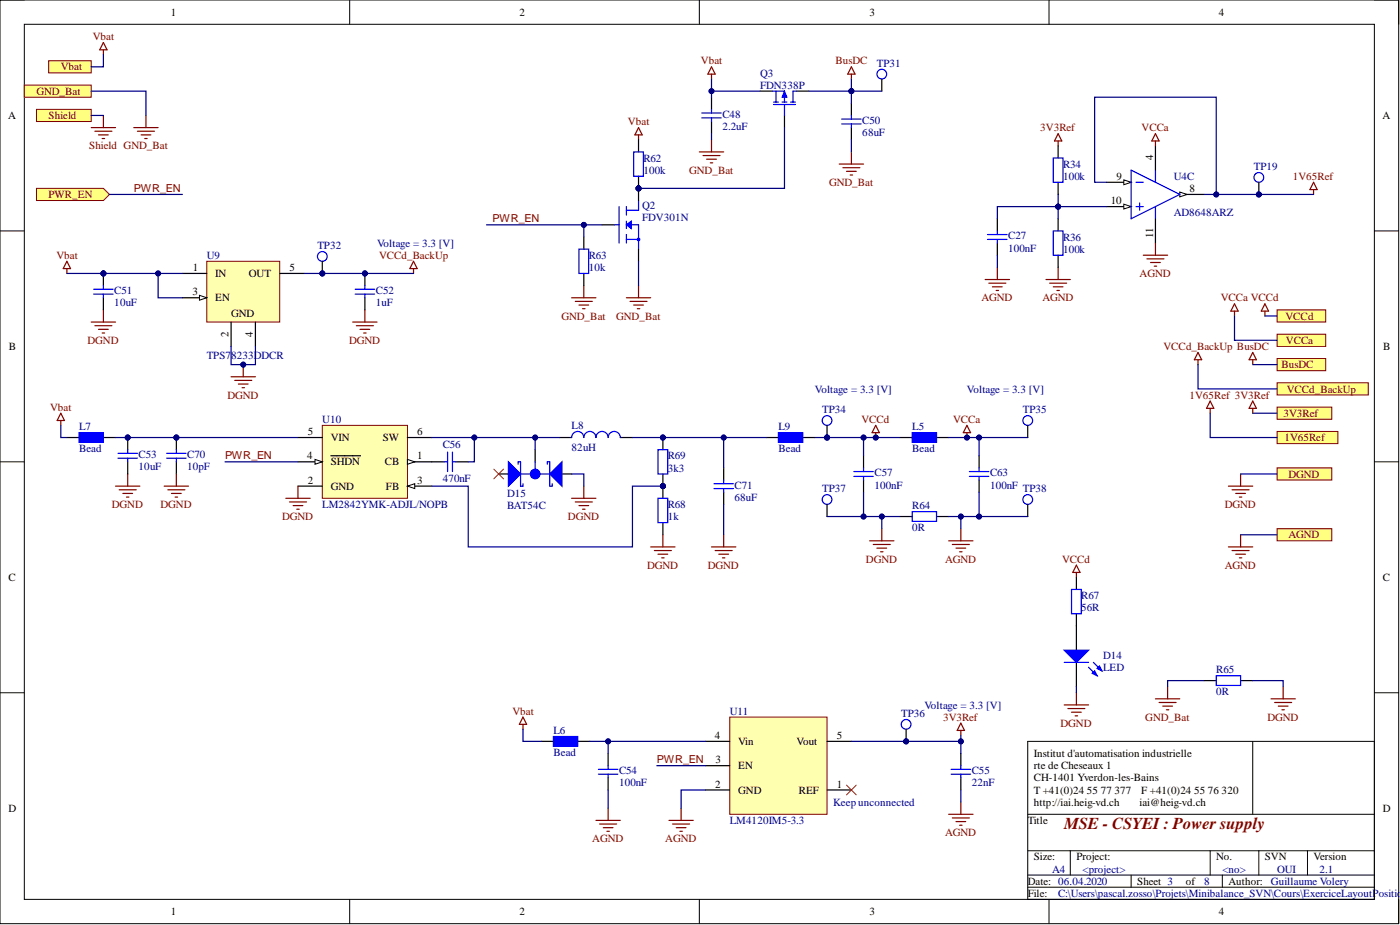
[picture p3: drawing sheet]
<svg xmlns="http://www.w3.org/2000/svg" width="292mm" height="193mm" viewBox="0 0 292 193" stroke-linecap="round" stroke-linejoin="round" font-family="sans-serif">
<defs><g id="words">
<text font-size="3.5" fill="#800000" x="222" y="172.9">MSE - CSYEI : Power supply</text>
<g font-size="2.3">
<text x="35.6" y="3.3">1</text>
<text x="108.4" y="3.3">2</text>
<text x="181.4" y="3.3">3</text>
<text x="254.3" y="3.3">4</text>
<text x="1.7" y="24.8">A</text>
<text x="288.4" y="24.8">A</text>
<text x="240.6" y="33.5" transform="rotate(-90 240.6 33.5)">4</text>
<text x="233" y="37.5">9</text>
<text x="248.2" y="40.1">8</text>
<text x="231.8" y="42.6">10</text>
<text x="240.6" y="49.7" transform="rotate(-90 240.6 49.7)">11</text>
<text x="40.3" y="56.5">1</text>
<text x="44.9" y="57.8">IN</text>
<text x="51.9" y="57.8">OUT</text>
<text x="60.4" y="56.5">5</text>
<text x="40.2" y="61.6">3</text>
<text x="44.9" y="62.9">EN</text>
<text x="47.7" y="70.2" transform="rotate(-90 47.7 70.2)">2</text>
<text x="48.2" y="66.2">GND</text>
<text x="52.8" y="70.3" transform="rotate(-90 52.8 70.3)">4</text>
<text x="1.9" y="73">B</text>
<text x="288.6" y="73">B</text>
<text x="64.1" y="95.8">4</text>
<text x="64.2" y="90.8">5</text>
<text x="69" y="92">VIN</text>
<text x="79.9" y="92">SW</text>
<text x="87" y="95.8">1</text>
<text x="87" y="90.8">6</text>
<text x="64.2" y="100.9">2</text>
<text x="69" y="97.1">SHDN</text>
<text x="80.3" y="97.1">CB</text>
<text x="87" y="100.9">3</text>
<text x="69" y="102.2">GND</text>
<text x="80.5" y="102.2">FB</text>
<text x="1.8" y="121.2">C</text>
<text x="288.5" y="121.2">C</text>
<text x="149.1" y="154.2">4</text>
<text x="154" y="155.4">Vin</text>
<text x="166.2" y="155.4">Vout</text>
<text x="174.6" y="154.2">5</text>
<text x="149.3" y="159.2">3</text>
<text x="154" y="160.5">EN</text>
<text x="215.7" y="158">Institut d'automatisation industrielle</text>
<text x="215.7" y="160.5">rte de Cheseaux 1</text>
<text x="149.2" y="164.3">2</text>
<text x="154" y="165.6">GND</text>
<text x="166.6" y="165.6">REF</text>
<text x="174.6" y="164.3">1</text>
<text x="215.7" y="163">CH-1401 Yverdon-les-Bains</text>
<text x="215.7" y="165.6">T +41(0)24</text>
<text x="226.8" y="165.6">55</text>
<text x="229.7" y="165.6">77</text>
<text x="232.5" y="165.6">377</text>
<text x="238.1" y="165.6">F +41(0)24</text>
<text x="249.1" y="165.6">55</text>
<text x="252" y="165.6">76</text>
<text x="254.9" y="165.6">320</text>
<text x="1.8" y="169.4">D</text>
<text x="214.4" y="171.9">Title</text>
<text x="215.7" y="168.1">http://iai.heig-vd.ch</text>
<text x="237.7" y="168.1">iai@heig-vd.ch</text>
<text x="288.5" y="169.4">D</text>
<text x="215.7" y="179.5">Size:</text>
<text x="224.6" y="179.5">Project:</text>
<text x="253.8" y="179.5">No.</text>
<text x="263.9" y="179.5">SVN</text>
<text x="274.1" y="179.5">Version</text>
<text x="214.4" y="184.6">Date: 06.04.2020</text>
<text x="237.3" y="184.6">Sheet 3</text>
<text x="247.4" y="184.6">of</text>
<text x="256.3" y="184.6">Author:</text>
<text x="35.6" y="190.9">1</text>
<text x="108.4" y="190.9">2</text>
<text x="181.4" y="190.9">3</text>
<text x="214.4" y="187.1">File:</text>
<text x="254.3" y="190.9">4</text>
</g>
<g font-size="2.3" fill="#800000">
<text x="19.4" y="8.4">Vbat</text>
<text x="12.7" y="14.7">Vbat</text>
<text x="146.3" y="13.4">Vbat</text>
<text x="174.3" y="13.4">BusDC</text>
<text x="7.6" y="19.8">GND_Bat</text>
<text x="10.2" y="24.8">Shield</text>
<text x="131" y="26.1">Vbat</text>
<text x="217.1" y="27.4">3V3Ref</text>
<text x="238.2" y="27.4">VCCa</text>
<text x="18.6" y="31.2">Shield GND_Bat</text>
<text x="10.2" y="41.3">PWR_EN</text>
<text x="27.9" y="40.1">PWR_EN</text>
<text x="143.8" y="36.3">GND_Bat</text>
<text x="173" y="38.8">GND_Bat</text>
<text x="269.8" y="37.5">1V65Ref</text>
<text x="102.8" y="46.4">PWR_EN</text>
<text x="11.8" y="54">Vbat</text>
<text x="79.1" y="54">VCCd_BackUp</text>
<text x="237.8" y="57.8">AGND</text>
<text x="204.8" y="62.9">AGND</text>
<text x="217.5" y="62.9">AGND</text>
<text x="254.7" y="62.9">VCCa VCCd</text>
<text x="18.3" y="71.8">DGND</text>
<text x="72.8" y="71.8">DGND</text>
<text x="117.2" y="66.7">GND_Bat</text>
<text x="128.6" y="66.7">GND_Bat</text>
<text x="268.2" y="66.7">VCCd</text>
<text x="268.3" y="71.8">VCCa</text>
<text x="242.8" y="73">VCCd_BackUp BusDC</text>
<text x="267.4" y="76.8">BusDC</text>
<text x="47.5" y="83.2">DGND</text>
<text x="248.2" y="83.2">1V65Ref 3V3Ref</text>
<text x="268.5" y="81.9">VCCd_BackUp</text>
<text x="10.5" y="85.7">Vbat</text>
<text x="179.7" y="88.2">VCCd</text>
<text x="198.9" y="88.2">VCCa</text>
<text x="267.8" y="87">3V3Ref</text>
<text x="46.9" y="95.8">PWR_EN</text>
<text x="268" y="92">1V65Ref</text>
<text x="268.8" y="99.6">DGND</text>
<text x="23.3" y="106">DGND</text>
<text x="33.5" y="106">DGND</text>
<text x="255.5" y="106">DGND</text>
<text x="58.9" y="108.5">DGND</text>
<text x="118.5" y="108.5">DGND</text>
<text x="268.8" y="112.3">AGND</text>
<text x="135" y="118.7">DGND</text>
<text x="147.7" y="118.7">DGND</text>
<text x="180.7" y="117.4">DGND</text>
<text x="197.2" y="117.4">AGND</text>
<text x="221.6" y="117.4">VCCd</text>
<text x="255.5" y="118.7">AGND</text>
<text x="106.9" y="149.1">Vbat</text>
<text x="196.8" y="150.4">3V3Ref</text>
<text x="221.3" y="151.6">DGND</text>
<text x="239" y="150.4">GND_Bat</text>
<text x="264.4" y="150.4">DGND</text>
<text x="137" y="159.2">PWR_EN</text>
<text x="123.6" y="175.7">AGND</text>
<text x="138.8" y="175.7">AGND</text>
<text x="197.2" y="174.4">AGND</text>
</g>
<g font-size="2.3" fill="#000080">
<text x="158.6" y="16">Q3</text>
<text x="183" y="13.9">TP31</text>
<text x="158.6" y="18.5">FDN338P</text>
<text x="150.7" y="24.6">C48</text>
<text x="150.7" y="27.1">2.2uF</text>
<text x="179.9" y="25.9">C50</text>
<text x="179.9" y="28.4">68uF</text>
<text x="134.2" y="33.7">R62</text>
<text x="221.8" y="35">R34</text>
<text x="261.6" y="35.5">TP19</text>
<text x="134.2" y="36.3">100k</text>
<text x="221.8" y="37.5">100k</text>
<text x="244.9" y="37.5">U4C</text>
<text x="134" y="43.6">Q2</text>
<text x="134" y="46.1">FDV301N</text>
<text x="244.9" y="45.1">AD8648ARZ</text>
<text x="66.2" y="52">TP32</text>
<text x="78.7" y="51.5">Voltage = 3.3 [V]</text>
<text x="210.4" y="49.9">C27</text>
<text x="210.4" y="52.5">100nF</text>
<text x="221.8" y="50.2">R36</text>
<text x="221.8" y="52.7">100k</text>
<text x="43.1" y="54">U9</text>
<text x="122.8" y="54">R63</text>
<text x="122.8" y="56.5">10k</text>
<text x="23.9" y="61.4">C51</text>
<text x="23.9" y="63.9">10uF</text>
<text x="78.4" y="61.4">C52</text>
<text x="78.4" y="63.9">1uF</text>
<text x="43.1" y="74.8">TPS7</text>
<text x="48.2" y="74.8">8233DDCR</text>
<text x="170" y="81.9">Voltage = 3.3 [V]</text>
<text x="201.7" y="81.9">Voltage = 3.3 [V]</text>
<text x="16.5" y="89.8">L7</text>
<text x="67.2" y="88.2">U10</text>
<text x="119.3" y="89.5">L8</text>
<text x="162.4" y="89.8">L9</text>
<text x="171.5" y="86.2">TP34</text>
<text x="190.3" y="89.8">L5</text>
<text x="213.4" y="86.2">TP35</text>
<text x="16.5" y="94.3">Bead</text>
<text x="28.9" y="95.6">C53</text>
<text x="39.1" y="95.6">C70</text>
<text x="92.4" y="93.6">C56</text>
<text x="119.3" y="94.1">82uH</text>
<text x="139.3" y="95.8">R69</text>
<text x="162.4" y="94.3">Bead</text>
<text x="190.3" y="94.3">Bead</text>
<text x="28.9" y="98.1">10uF</text>
<text x="39.1" y="98.1">10pF</text>
<text x="92.4" y="100.7">470nF</text>
<text x="139.3" y="98.4">3k3</text>
<text x="153.3" y="101.9">C71</text>
<text x="182.5" y="99.4">C57</text>
<text x="182.5" y="101.9">100nF</text>
<text x="206.6" y="99.4">C63</text>
<text x="206.6" y="101.9">100nF</text>
<text x="67.2" y="106">LM2842YMK-ADJL/NOPB</text>
<text x="105.8" y="103.7">D15</text>
<text x="105.8" y="106.2">BAT54C</text>
<text x="139.3" y="106">R68</text>
<text x="153.3" y="104.5">68uF</text>
<text x="171.5" y="102.7">TP37</text>
<text x="190.3" y="106.2">R64</text>
<text x="213.4" y="102.7">TP38</text>
<text x="139.3" y="108.5">1k</text>
<text x="190.3" y="110.8">0R</text>
<text x="225.6" y="125">R67</text>
<text x="225.6" y="127.5">56R</text>
<text x="230.2" y="137.4">D14</text>
<text x="230.2" y="140">LED</text>
<text x="253.8" y="140.5">R65</text>
<text x="152.3" y="149.1">U11</text>
<text x="188" y="149.6">TP36</text>
<text x="192.9" y="147.8">Voltage = 3.3 [V]</text>
<text x="253.8" y="145">0R</text>
<text x="115.5" y="153.1">L6</text>
<text x="115.5" y="157.7">Bead</text>
<text x="129.2" y="161.5">C54</text>
<text x="202.8" y="161.5">C55</text>
<text x="129.2" y="164">100nF</text>
<text x="202.8" y="164">22nF</text>
<text x="152.3" y="171.9">LM4120IM5-3.3</text>
<text x="173.8" y="168.1">Keep unconnected</text>
<text x="219.5" y="182">A4</text>
<text x="225.8" y="182">&lt;project&gt;</text>
<text x="251.2" y="184.6">8</text>
<text x="255" y="182">&lt;no&gt;</text>
<text x="265.2" y="184.6">Guillaume Volery</text>
<text x="266.5" y="182">OUI</text>
<text x="275.3" y="182">2.1</text>
<text x="220.8" y="187.1">C:\Users\pascal.zosso\Projets\Minibalance_SVN\Cours\ExerciceLayoutPosition</text>
</g>
</g></defs>
<g fill="none" stroke="#000" stroke-width=".21">
<path d="M0 0h291.8v192.7h-291.8zM0 0h5.1M73 0v5.1M145.9 0v5.1M218.9 0v5.1M286.8 0h5v5.1M5.1 5.1h281.7v182.5h-281.7zM0 48.2h5.1M286.8 48.2h5M0 96.3h5.1M286.8 96.3h5M0 144.5h5.1"/>
<path d="M214.4 154.7h72.4v32.9h-72.4zM261.4 154.7v15.2M286.8 144.5h5M214.4 169.9h72.4M214.4 177.5h72.4M223.3 177.5v5.1M252.5 177.5v5.1M262.6 177.5v5.1M272.8 177.5v5.1M73 187.6v5.1M145.9 187.6v5.1M214.4 185.1h72.4"/>
<path d="M214.4 182.6h72.4M218.9 187.6v5.1M236 182.6v2.5M255 182.6v2.5M291.8 187.6v5.1"/>
</g>
<g fill="none" stroke="#800000" stroke-width=".25">
<path d="M148.5 15.5v1M148.5 13.9l.7 1.6h-1.5zM177.6 15.5v1M177.6 13.9l.8 1.6h-1.5zM145.9 31.7h5.1M146.7 32.5h3.5M147.4 33.2h2.1M148.2 34h.5M148.5 29.2v2.5M175.1 34.2h5.1M175.9 35h3.5M176.6 35.7h2"/>
<path d="M177.4 36.5h.5M177.6 31.7v2.5M182.7 88.7l.8 1.6h-1.6zM182.7 90.3v1"/>
</g>
<circle cx="182.7" cy="91.3" r=".51" fill="#000080"/>
<circle cx="182.7" cy="91.3" r=".51" fill="none" stroke="#000080" stroke-width=".21"/>
<path d="M201.7 88.7l.8 1.6h-1.5zM201.7 90.3v1" fill="none" stroke="#800000" stroke-width=".25"/>
<circle cx="201.7" cy="91.3" r=".51" fill="#000080"/>
<circle cx="201.7" cy="91.3" r=".51" fill="none" stroke="#000080" stroke-width=".21"/>
<g fill="none" stroke="#800000" stroke-width=".25">
<path d="M133.2 28.1v1.1M133.2 26.6l.8 1.5h-1.5zM133.2 59.6v2.5M130.7 62.1h5.1M131.4 62.9h3.6M132.2 63.6h2M133 64.4h.5M181.4 112.8h5.1M182.2 113.6h3.6M183 114.3h2M183.7 115.1h.5M184 110.3v2.5"/>
<path d="M197.9 112.8h5.1M198.7 113.6h3.5M199.5 114.3h2M200.2 115.1h.5M200.5 110.3v2.5M241.1 145.8h5.1M241.8 146.5h3.6M242.6 147.3h2M243.4 148.1h.5M243.6 143.3v2.5M265.2 145.8h5.1M265.9 146.5h3.6"/>
<path d="M266.7 147.3h2M267.5 148.1h.5M267.7 143.3v2.5"/>
</g>
<path d="M5.1 17.7h13.9v2.6h-13.9z" fill-rule="evenodd" fill="#ffff80"/>
<path d="M5.1 17.7h13.9v2.6h-13.9z" fill="none" stroke="#800000" stroke-width=".21"/>
<path d="M10.2 12.7h8.8v2.5h-8.8z" fill-rule="evenodd" fill="#ffff80"/>
<path d="M10.2 12.7h8.8v2.5h-8.8z" fill="none" stroke="#800000" stroke-width=".21"/>
<path d="M266.5 74.8h10.1v2.5h-10.1z" fill-rule="evenodd" fill="#ffff80"/>
<path d="M266.5 74.8h10.1v2.5h-10.1z" fill="none" stroke="#800000" stroke-width=".21"/>
<path d="M266.5 69.7h10.1v2.6h-10.1z" fill-rule="evenodd" fill="#ffff80"/>
<path d="M266.5 69.7h10.1v2.6h-10.1z" fill="none" stroke="#800000" stroke-width=".21"/>
<path d="M266.5 64.7h10.1v2.5h-10.1z" fill-rule="evenodd" fill="#ffff80"/>
<path d="M266.5 64.7h10.1v2.5h-10.1z" fill="none" stroke="#800000" stroke-width=".21"/>
<g fill="none" stroke="#800000" stroke-width=".25">
<path d="M14 54.5l.7 1.5h-1.5zM14 56v1M48.2 78.6h5.1M49 79.4h3.5M50.8 76.1v2.5M73.6 67.2h5.1M74.4 67.9h3.5M75.1 68.7h2M75.9 69.5h.5M76.1 64.7v2.5M12.7 86.2l.7 1.5h-1.5zM12.7 87.7v1"/>
<path d="M26.6 98.9v2.5M49.7 80.1h2.1M50.5 80.9h.5M24.1 101.4h5.1M24.9 102.2h3.5M25.6 102.9h2.1M26.4 103.7h.5"/>
</g>
<circle cx="50.8" cy="76.1" r=".51" fill="#000080"/>
<circle cx="50.8" cy="76.1" r=".51" fill="none" stroke="#000080" stroke-width=".21"/>
<path d="M86.3 54.5l.7 1.5h-1.5zM86.3 56v1M19 67.2h5.1M19.8 67.9h3.5M20.6 68.7h2M21.3 69.5h.5M21.6 64.7v2.5" fill="none" stroke="#800000" stroke-width=".25"/>
<path d="M43.1 54.5h15.3v12.7h-15.3z" fill-rule="evenodd" fill="#ffffb0"/>
<path d="M43.1 54.5h15.3v12.7h-15.3z" fill="none" stroke="#800000" stroke-width=".21"/>
<path d="M38.1 57h5M58.4 57h5M38.1 62.1h5" fill="none" stroke="#000" stroke-width=".25"/>
<path d="M41.6 61.6l1.5 .5-1.5 .5z" fill="#f8fcff"/>
<path d="M41.6 61.6l1.5 .5-1.5 .5z" fill="none" stroke="#000" stroke-width=".21"/>
<path d="M48.2 67.2v5.1M53.3 67.2v5.1" fill="none" stroke="#000" stroke-width=".25"/>
<path d="M121.8 59.6v2.5M119.3 62.1h5M120 62.9h3.6M120.8 63.6h2M121.6 64.4h.5" fill="none" stroke="#800000" stroke-width=".25"/>
<path d="M266.5 79.9h19v2.5h-19z" fill-rule="evenodd" fill="#ffff80"/>
<path d="M266.5 79.9h19v2.5h-19z" fill="none" stroke="#800000" stroke-width=".21"/>
<path d="M152.3 149.6h20.3v20.3h-20.3z" fill-rule="evenodd" fill="#ffffb0"/>
<path d="M152.3 149.6h20.3v20.3h-20.3z" fill="none" stroke="#800000" stroke-width=".21"/>
<path d="M147.2 159.7h5.1M147.2 154.7h5.1M172.6 154.7h5M147.2 164.8h5.1M172.6 164.8h5" fill="none" stroke="#000" stroke-width=".25"/>
<g fill="none" stroke="#800000" stroke-width=".25">
<path d="M109.1 149.6l.8 1.5h-1.5zM109.1 151.1v1M200.5 150.9l.7 1.5h-1.5zM200.5 152.4v1M124.3 171.1h5.1M125.1 171.9h3.6M125.9 172.7h2M126.6 173.4h.5M126.9 168.6v2.5M139.6 171.1h5M140.3 171.9h3.6M141.1 172.7h2"/>
<path d="M141.9 173.4h.5M142.1 168.6v2.5M197.9 169.9h5.1M198.7 170.6h3.5M199.5 171.4h2M200.2 172.2h.5M200.5 167.3v2.6"/>
</g>
<path d="M266.5 84.9h11.4v2.6h-11.4z" fill-rule="evenodd" fill="#ffff80"/>
<path d="M266.5 84.9h11.4v2.6h-11.4z" fill="none" stroke="#800000" stroke-width=".21"/>
<circle cx="21.6" cy="57" r=".51" fill="#000080"/>
<circle cx="21.6" cy="57" r=".51" fill="none" stroke="#000080" stroke-width=".21"/>
<path d="M21.6 57v2.6M21.6 62.1v2.6" fill="none" stroke="#000" stroke-width=".25"/>
<circle cx="21.6" cy="57" r=".51" fill="#000080"/>
<circle cx="21.6" cy="57" r=".51" fill="none" stroke="#000080" stroke-width=".21"/>
<path d="M21.6 59.6v.7M19.5 60.3h4.1M19.5 61.4h4.1M21.6 61.4v.7" fill="none" stroke="#00f" stroke-width=".25"/>
<circle cx="76.1" cy="57" r=".51" fill="#000080"/>
<circle cx="76.1" cy="57" r=".51" fill="none" stroke="#000080" stroke-width=".21"/>
<path d="M76.1 57v2.6M76.1 62.1v2.6" fill="none" stroke="#000" stroke-width=".25"/>
<circle cx="76.1" cy="57" r=".51" fill="#000080"/>
<circle cx="76.1" cy="57" r=".51" fill="none" stroke="#000080" stroke-width=".21"/>
<path d="M76.1 59.6v.7M74.1 60.3h4.1M74.1 61.4h4.1M76.1 61.4v.7" fill="none" stroke="#00f" stroke-width=".25"/>
<circle cx="26.6" cy="91.3" r=".51" fill="#000080"/>
<circle cx="26.6" cy="91.3" r=".51" fill="none" stroke="#000080" stroke-width=".21"/>
<path d="M26.6 91.3v2.5M26.6 96.3v2.6" fill="none" stroke="#000" stroke-width=".25"/>
<circle cx="26.6" cy="91.3" r=".51" fill="#000080"/>
<circle cx="26.6" cy="91.3" r=".51" fill="none" stroke="#000080" stroke-width=".21"/>
<g fill="none" stroke="#00f" stroke-width=".25">
<path d="M146.4 23.6h4.1M146.4 24.6h4.1M148.5 22.8v.8M148.5 24.6v.8M175.6 24.8h4.1M175.6 25.9h4.1M177.6 24.1v.7M177.6 25.9v.7M120.8 52h2v5h-2zM24.6 94.6h4.1M24.6 95.6h4.1M26.6 93.8v.8"/>
<path d="M26.6 95.6v.7M178.1 98.4h4.1M178.1 99.4h4.1M180.2 97.6v.8M180.2 99.4v.7M202.2 98.4h4.1M202.2 99.4h4.1M204.3 97.6v.8M204.3 99.4v.7M126.9 159.7v.8M200.5 159.7v.8M124.9 160.5h4"/>
<path d="M124.9 161.5h4M126.9 161.5v.8M198.4 160.5h4.1M198.4 161.5h4.1M200.5 161.5v.8"/>
</g>
<g fill="none" stroke="#000" stroke-width=".25">
<path d="M148.5 20.3v2.5M148.5 25.4v2.5M177.6 21.5v2.6M177.6 26.6v2.6M121.8 49.4v2.6M121.8 57v2.6M180.2 95.1v2.5M204.3 95.1v2.5M180.2 100.1v2.6M204.3 100.1v2.6M126.9 157.2v2.5M200.5 157.2v2.5"/>
<path d="M126.9 162.3v2.5M200.5 162.3v2.5"/>
</g>
<path d="M148.5 114.1h5M149.2 114.9h3.6M150 115.6h2M150.7 116.4h.5M151 111.6v2.5" fill="none" stroke="#800000" stroke-width=".25"/>
<circle cx="133.2" cy="39.3" r=".51" fill="#000080"/>
<circle cx="133.2" cy="39.3" r=".51" fill="none" stroke="#000080" stroke-width=".21"/>
<path d="M133.2 29.2v2.5M133.2 36.8v2.5" fill="none" stroke="#000" stroke-width=".25"/>
<circle cx="133.2" cy="39.3" r=".51" fill="#000080"/>
<circle cx="133.2" cy="39.3" r=".51" fill="none" stroke="#000080" stroke-width=".21"/>
<path d="M132.2 31.7h2v5.1h-2zM190.3 106.7h5.1v2.1h-5.1zM253.8 141h5v2h-5z" fill="none" stroke="#00f" stroke-width=".25"/>
<path d="M187.8 107.8h2.5M195.4 107.8h2.5M251.2 142h2.6M258.8 142h2.6" fill="none" stroke="#000" stroke-width=".25"/>
<circle cx="133.2" cy="39.3" r=".51" fill="#000080"/>
<circle cx="133.2" cy="39.3" r=".51" fill="none" stroke="#000080" stroke-width=".21"/>
<path d="M129.2 43.1v7.6M130.7 43.1v1.8M130.7 46.1v1.6M130.7 48.9v1.8" fill="none" stroke="#00f" stroke-width=".25"/>
<path d="M130.7 46.9l1-.8v1.6z" fill-rule="evenodd" fill="#00f"/>
<path d="M130.7 46.9l1-.8v1.6zM130.7 49.9h2.5M131.4 46.9h1.8v5.1M133.2 41.8v2.1h-2.5" fill="none" stroke="#00f" stroke-width=".25"/>
<circle cx="133.2" cy="49.9" r=".25" fill="#00f"/>
<g fill="none" stroke="#00f" stroke-width=".25">
<path d="M128.2 46.9h1"/>
<circle cx="133.2" cy="49.9" r=".25"/>
</g>
<path d="M133.2 39.3v2.5M125.6 46.9h2.6M133.2 52v2.5" fill="none" stroke="#000" stroke-width=".25"/>
<circle cx="133.2" cy="39.3" r=".51" fill="#000080"/>
<circle cx="133.2" cy="39.3" r=".51" fill="none" stroke="#000080" stroke-width=".21"/>
<path d="M158.6 19h2.5M166.2 19h2.6M163.7 24.1v2.5" fill="none" stroke="#000" stroke-width=".25"/>
<path d="M161.1 19h2.6v2.3M161.9 19v2.3M165.5 19v2.3M161.4 21.8h4.6M161.4 21.3h1M163.2 21.3h1M163.7 21.8v2.3M164.9 21.3h1.1" fill="none" stroke="#00f" stroke-width=".25"/>
<path d="M163.7 19l.5 1.3h-1z" fill="#00f"/>
<path d="M163.7 19l.5 1.3h-1z" fill="none" stroke="#00f" stroke-width=".21"/>
<path d="M165.5 19h.7" fill="none" stroke="#00f" stroke-width=".25"/>
<circle cx="67.2" cy="57" r=".51" fill="#000080"/>
<circle cx="67.2" cy="57" r=".51" fill="none" stroke="#000080" stroke-width=".21"/>
<circle cx="67.2" cy="53.5" r="1.02" fill="none" stroke="#00f" stroke-width=".25"/>
<path d="M67.2 54.5v2.5" fill="none" stroke="#000" stroke-width=".25"/>
<circle cx="67.2" cy="57" r=".51" fill="#000080"/>
<circle cx="67.2" cy="57" r=".51" fill="none" stroke="#000080" stroke-width=".21"/>
<circle cx="172.6" cy="91.3" r=".51" fill="#000080"/>
<circle cx="172.6" cy="91.3" r=".51" fill="none" stroke="#000080" stroke-width=".21"/>
<circle cx="172.6" cy="87.7" r="1.01" fill="none" stroke="#00f" stroke-width=".25"/>
<path d="M172.6 88.7v2.6" fill="none" stroke="#000" stroke-width=".25"/>
<circle cx="172.6" cy="91.3" r=".51" fill="#000080"/>
<circle cx="172.6" cy="91.3" r=".51" fill="none" stroke="#000080" stroke-width=".21"/>
<g fill="none" stroke="#00f" stroke-width=".25">
<circle cx="184" cy="15.5" r="1.01"/>
<circle cx="214.4" cy="87.7" r="1.01"/>
<circle cx="172.6" cy="104.2" r="1.01"/>
<circle cx="214.4" cy="104.2" r="1.01"/>
</g>
<path d="M184 16.5v2.5M214.4 88.7v2.6M172.6 105.2v2.6M214.4 105.2v2.6" fill="none" stroke="#000" stroke-width=".25"/>
<circle cx="189.1" cy="154.7" r=".51" fill="#000080"/>
<circle cx="189.1" cy="154.7" r=".51" fill="none" stroke="#000080" stroke-width=".21"/>
<circle cx="189.1" cy="151.1" r="1.01" fill="none" stroke="#00f" stroke-width=".25"/>
<path d="M189.1 152.1v2.6" fill="none" stroke="#000" stroke-width=".25"/>
<circle cx="189.1" cy="154.7" r=".51" fill="#000080"/>
<circle cx="189.1" cy="154.7" r=".51" fill="none" stroke="#000080" stroke-width=".21"/>
<path d="M187.8 91.3h2.5M195.4 91.3h2.5" fill="none" stroke="#000" stroke-width=".25"/>
<path d="M190.3 90.3h5.1v2h-5.1z" fill-rule="evenodd" fill="#00f"/>
<path d="M190.3 90.3h5.1v2h-5.1z" fill="none" stroke="#00f" stroke-width=".25"/>
<path d="M112.9 154.7h2.6M120.5 154.7h2.6" fill="none" stroke="#000" stroke-width=".25"/>
<path d="M115.5 153.6h5v2.1h-5z" fill-rule="evenodd" fill="#00f"/>
<path d="M223.6 123h2v5h-2zM115.5 153.6h5v2.1h-5z" fill="none" stroke="#00f" stroke-width=".25"/>
<path d="M224.6 117.9l.7 1.5h-1.5zM224.6 119.4v1M222 147.1h5.1M222.8 147.8h3.6M223.6 148.6h2M224.3 149.3h.5M224.6 144.5v2.6" fill="none" stroke="#800000" stroke-width=".25"/>
<path d="M224.6 120.4v2.6M224.6 128v7.6M224.6 138.2v5.1" fill="none" stroke="#000" stroke-width=".25"/>
<path d="M222 135.6h5.1l-2.5 2.6z" fill="#00f"/>
<path d="M222 135.6h5.1l-2.5 2.6zM227.1 139.2l1.8 1.8M228.1 138.2l1.8 1.8" fill="none" stroke="#00f" stroke-width=".25"/>
<path d="M227.9 140.5l.5-.5 .5 1z" fill="#00f"/>
<path d="M227.9 140.5l.5-.5 .5 1z" fill="none" stroke="#00f" stroke-width=".25"/>
<path d="M228.9 139.4l.5-.5 .5 1.1z" fill="#00f"/>
<path d="M222 138.2h5.1M228.9 139.4l.5-.5 .5 1.1z" fill="none" stroke="#00f" stroke-width=".25"/>
<path d="M14 91.3h2.5M21.6 91.3h2.5" fill="none" stroke="#000" stroke-width=".25"/>
<path d="M16.5 90.3h5.1v2h-5.1z" fill-rule="evenodd" fill="#00f"/>
<path d="M16.5 90.3h5.1v2h-5.1z" fill="none" stroke="#00f" stroke-width=".25"/>
<circle cx="36.8" cy="91.3" r=".51" fill="#000080"/>
<circle cx="36.8" cy="91.3" r=".51" fill="none" stroke="#000080" stroke-width=".21"/>
<path d="M36.8 91.3v2.5M36.8 96.3v2.6" fill="none" stroke="#000" stroke-width=".25"/>
<circle cx="36.8" cy="91.3" r=".51" fill="#000080"/>
<circle cx="36.8" cy="91.3" r=".51" fill="none" stroke="#000080" stroke-width=".21"/>
<path d="M34.8 94.6h4M34.8 95.6h4M36.8 93.8v.8M36.8 95.6v.7" fill="none" stroke="#00f" stroke-width=".25"/>
<path d="M36.8 98.9v2.5M34.3 101.4h5M35 102.2h3.6M35.8 102.9h2M36.5 103.7h.5" fill="none" stroke="#800000" stroke-width=".25"/>
<path d="M67.2 88.7h17.8v15.3h-17.8z" fill-rule="evenodd" fill="#ffffb0"/>
<path d="M67.2 88.7h17.8v15.3h-17.8z" fill="none" stroke="#800000" stroke-width=".21"/>
<path d="M62.2 91.3h5M85 96.3h5.1" fill="none" stroke="#000" stroke-width=".25"/>
<path d="M85 95.8l1.5 .5-1.5 .6z" fill="#f8fcff"/>
<path d="M85 95.8l1.5 .5-1.5 .6z" fill="none" stroke="#000" stroke-width=".21"/>
<path d="M85 101.4h5.1" fill="none" stroke="#000" stroke-width=".25"/>
<path d="M85 101.4l1.5-.5v1z" fill="#f8fcff"/>
<path d="M85 101.4l1.5-.5v1z" fill="none" stroke="#000" stroke-width=".21"/>
<path d="M62.2 96.3h5" fill="none" stroke="#000" stroke-width=".25"/>
<path d="M65.7 95.8l1.5 .5-1.5 .6z" fill="#f8fcff"/>
<path d="M65.7 95.8l1.5 .5-1.5 .6z" fill="none" stroke="#000" stroke-width=".21"/>
<path d="M69 95.1h6.2M85 91.3h5.1M159.9 91.3h2.5M167.5 91.3h2.5M62.2 101.4h5" fill="none" stroke="#000" stroke-width=".25"/>
<path d="M59.6 104h5.1M60.4 104.7h3.5M61.2 105.5h2M61.9 106.2h.5M62.2 101.4v2.6" fill="none" stroke="#800000" stroke-width=".25"/>
<path d="M162.4 90.3h5.1v2h-5.1z" fill-rule="evenodd" fill="#00f"/>
<path d="M162.4 90.3h5.1v2h-5.1z" fill="none" stroke="#00f" stroke-width=".25"/>
<path d="M104 98.9h2.6M111.7 93.8v2.5" fill="none" stroke="#000" stroke-width=".25"/>
<path d="M106.1 96.3l2.5 2.6-2.5 2.5z" fill="#00f"/>
<path d="M106.1 96.3l2.5 2.6-2.5 2.5zM108.1 96.9v-.6h.5v5.1h.5v-.5" fill="none" stroke="#00f" stroke-width=".25"/>
<path d="M116.7 98.9h2.6" fill="none" stroke="#000" stroke-width=".25"/>
<path d="M114.7 98.9l2.5-2.6v5.1z" fill="#00f"/>
<path d="M108.6 98.9h6.1M111.7 96.3v2.6M114.2 96.9v-.6h.5v5.1h.5v-.5M114.7 98.9l2.5-2.6v5.1z" fill="none" stroke="#00f" stroke-width=".25"/>
<circle cx="111.7" cy="98.9" r="1.02" fill="#00f"/>
<circle cx="111.7" cy="98.9" r="1.02" fill="none" stroke="#00f" stroke-width=".21"/>
<path d="M119.3 104h5M120 104.7h3.6M120.8 105.5h2M121.6 106.2h.5M121.8 101.4v2.6" fill="none" stroke="#800000" stroke-width=".25"/>
<circle cx="138.3" cy="101.4" r=".51" fill="#000080"/>
<circle cx="138.3" cy="101.4" r=".51" fill="none" stroke="#000080" stroke-width=".21"/>
<path d="M138.3 101.4v2.6M138.3 109v2.6" fill="none" stroke="#000" stroke-width=".25"/>
<circle cx="138.3" cy="101.4" r=".51" fill="#000080"/>
<circle cx="138.3" cy="101.4" r=".51" fill="none" stroke="#000080" stroke-width=".21"/>
<path d="M137.3 104h2v5h-2z" fill="none" stroke="#00f" stroke-width=".25"/>
<circle cx="138.3" cy="91.3" r=".51" fill="#000080"/>
<circle cx="138.3" cy="91.3" r=".51" fill="none" stroke="#000080" stroke-width=".21"/>
<circle cx="138.3" cy="101.4" r=".51" fill="#000080"/>
<circle cx="138.3" cy="101.4" r=".51" fill="none" stroke="#000080" stroke-width=".21"/>
<path d="M138.3 91.3v2.5" fill="none" stroke="#000" stroke-width=".25"/>
<circle cx="138.3" cy="91.3" r=".51" fill="#000080"/>
<circle cx="138.3" cy="91.3" r=".51" fill="none" stroke="#000080" stroke-width=".21"/>
<path d="M138.3 98.9v2.5" fill="none" stroke="#000" stroke-width=".25"/>
<circle cx="138.3" cy="101.4" r=".51" fill="#000080"/>
<circle cx="138.3" cy="101.4" r=".51" fill="none" stroke="#000080" stroke-width=".21"/>
<g fill="none" stroke="#00f" stroke-width=".25">
<path d="M219.8 33h2v5h-2zM206.1 48.9h4M206.1 49.9h4M208.1 48.2v.7M208.1 49.9v.8M219.8 48.2h2v5h-2zM92.6 96.3h.8M93.4 94.3v4.1M94.4 94.3v4.1M94.4 96.3h.8M119.3 91.3a1.27 1.27 0 0 1 1.2-1.3 1.27 1.27 0 0 1 1.3 1.3 1.27 1.27 0 0 1 1.3-1.3 1.27 1.27 0 0 1 1.2 1.3 1.27 1.27 0 0 1 1.3-1.3 1.27 1.27 0 0 1 1.3 1.3 1.27 1.27 0 0 1 1.3-1.3 1.27 1.27 0 0 1 1.2 1.3M137.3 93.8h2v5.1h-2z"/>
<path d="M149 100.9h4M149 101.9h4M151 100.1v.8M151 101.9v.8"/>
</g>
<g fill="none" stroke="#800000" stroke-width=".25">
<path d="M220.8 29.4v1M220.8 27.9l.7 1.5h-1.5zM205.5 58.3h5.1M206.3 59.1h3.6M207.1 59.8h2M208.1 55.8v2.5M218.2 58.3h5.1M219 59.1h3.6M219.8 59.8h2M220.8 55.8v2.5M207.8 60.6h.5M220.5 60.6h.5"/>
<path d="M135.8 114.1h5M136.5 114.9h3.6M137.3 115.6h2M138 116.4h.6M138.3 111.6v2.5"/>
</g>
<path d="M220.8 30.4v2.6M220.8 38v2.6M208.1 45.6v2.6M208.1 50.7v2.5M220.8 45.6v2.6M220.8 53.2v2.6M90.1 96.3h2.5M95.2 96.3h2.5M116.7 91.3h2.6M129.4 91.3h2.6M151 97.6v2.5M151 102.7v2.5" fill="none" stroke="#000" stroke-width=".25"/>
<path d="M103 97.9l2.1 2M105.1 97.9l-2.1 2" fill="none" stroke="#f00" stroke-width=".21"/>
<circle cx="262.6" cy="40.6" r=".51" fill="#000080"/>
<circle cx="262.6" cy="40.6" r=".51" fill="none" stroke="#000080" stroke-width=".21"/>
<circle cx="262.6" cy="37" r="1.01" fill="none" stroke="#00f" stroke-width=".25"/>
<path d="M262.6 38v2.6" fill="none" stroke="#000" stroke-width=".25"/>
<circle cx="262.6" cy="40.6" r=".51" fill="#000080"/>
<circle cx="262.6" cy="40.6" r=".51" fill="none" stroke="#000080" stroke-width=".21"/>
<path d="M230.9 38h5.1" fill="none" stroke="#000" stroke-width=".25"/>
<path d="M234.5 37.5l1.5 .5-1.5 .5z" fill="#f8fcff"/>
<path d="M234.5 37.5l1.5 .5-1.5 .5z" fill="none" stroke="#000" stroke-width=".21"/>
<path d="M230.9 43.1h5.1" fill="none" stroke="#000" stroke-width=".25"/>
<path d="M234.5 42.6l1.5 .5-1.5 .5z" fill="#f8fcff"/>
<path d="M234.5 42.6l1.5 .5-1.5 .5z" fill="none" stroke="#000" stroke-width=".21"/>
<path d="M246.2 40.6h5" fill="none" stroke="#000" stroke-width=".25"/>
<path d="M246.2 40.1l1.5 .5-1.5 .5z" fill="#f8fcff"/>
<path d="M246.2 40.1l1.5 .5-1.5 .5z" fill="none" stroke="#000" stroke-width=".21"/>
<path d="M236 35.5l10.2 5.1-10.2 5zM237 38h1.5M241.1 35.5v2.5M237 43.1h1.5M237.8 42.3v1.6M241.1 43.1v2.5" fill="none" stroke="#00f" stroke-width=".25"/>
<path d="M241.1 30.4v5.1M241.1 45.6v5.1" fill="none" stroke="#000" stroke-width=".25"/>
<path d="M241.1 27.9l.7 1.5h-1.5zM241.1 29.4v1M238.5 53.2h5.1M239.3 54h3.6M240.1 54.8h2M240.8 55.5h.5M241.1 50.7v2.5" fill="none" stroke="#800000" stroke-width=".25"/>
<path d="M266.5 90h12.6v2.5h-12.6z" fill-rule="evenodd" fill="#ffff80"/>
<path d="M266.5 90h12.6v2.5h-12.6z" fill="none" stroke="#800000" stroke-width=".21"/>
<path d="M176.6 163.8l2 2M178.6 163.8l-2 2" fill="none" stroke="#f00" stroke-width=".21"/>
<g fill="none" stroke="#800000" stroke-width=".25">
<path d="M21.6 8.9l.7 1.5h-1.5zM21.6 10.4v1M27.9 26.6h5.1M28.7 27.4h3.5M29.4 28.1h2.1M30.2 28.9h.5M30.5 24.1v2.5M274.1 38l.7 1.6h-1.5zM274.1 39.6v1M250 73.5l.7 1.5h-1.5zM250 75v1.1M257.6 63.4l.7 1.5h-1.5z"/>
<path d="M257.6 64.9v1M261.4 73.5l.7 1.5h-1.5zM261.4 75v1.1M263.9 63.4l.8 1.5h-1.5zM263.9 64.9v1M252.5 83.7l.8 1.5h-1.6zM252.5 85.2v1M261.4 85.2v1M261.4 83.7l.7 1.5h-1.5z"/>
</g>
<path d="M7.6 22.8h11.4v2.6h-11.4z" fill-rule="evenodd" fill="#ffff80"/>
<path d="M7.6 22.8h11.4v2.6h-11.4z" fill="none" stroke="#800000" stroke-width=".21"/>
<path d="M19 26.6h5.1M19.8 27.4h3.5M20.6 28.1h2M21.3 28.9h.5M21.6 24.1v2.5" fill="none" stroke="#800000" stroke-width=".25"/>
<path d="M7.6 39.3h14l1.2 1.3-1.2 1.2h-14z" fill-rule="evenodd" fill="#ffff80"/>
<path d="M7.6 39.3h14l1.2 1.3-1.2 1.2h-14z" fill="none" stroke="#800000" stroke-width=".21"/>
<path d="M168.8 19h8.8" fill="none" stroke="#000080" stroke-width=".25"/>
<circle cx="177.6" cy="19" r=".51" fill="#000080"/>
<circle cx="177.6" cy="19" r=".51" fill="none" stroke="#000080" stroke-width=".21"/>
<path d="M148.5 19h10.1M148.5 27.9v1.3" fill="none" stroke="#000080" stroke-width=".25"/>
<circle cx="148.5" cy="19" r=".51" fill="#000080"/>
<circle cx="148.5" cy="19" r=".51" fill="none" stroke="#000080" stroke-width=".21"/>
<path d="M101.5 46.9h24.1" fill="none" stroke="#000080" stroke-width=".25"/>
<circle cx="121.8" cy="46.9" r=".51" fill="#000080"/>
<circle cx="121.8" cy="46.9" r=".51" fill="none" stroke="#000080" stroke-width=".21"/>
<path d="M163.7 26.6v12.7h-30.5M177.6 29.2v2.5M251.2 142h-7.6v1.3M261.4 142h6.3v1.3" fill="none" stroke="#000080" stroke-width=".25"/>
<circle cx="133.2" cy="39.3" r=".51" fill="#000080"/>
<circle cx="133.2" cy="39.3" r=".51" fill="none" stroke="#000080" stroke-width=".21"/>
<path d="M148.5 16.5v3.8" fill="none" stroke="#000080" stroke-width=".25"/>
<circle cx="148.5" cy="19" r=".51" fill="#000080"/>
<circle cx="148.5" cy="19" r=".51" fill="none" stroke="#000080" stroke-width=".21"/>
<path d="M14 57h7.6" fill="none" stroke="#000080" stroke-width=".25"/>
<circle cx="21.6" cy="57" r=".51" fill="#000080"/>
<circle cx="21.6" cy="57" r=".51" fill="none" stroke="#000080" stroke-width=".21"/>
<path d="M197.9 91.3h6.4v3.8" fill="none" stroke="#000080" stroke-width=".25"/>
<circle cx="204.3" cy="91.3" r=".51" fill="#000080"/>
<circle cx="204.3" cy="91.3" r=".51" fill="none" stroke="#000080" stroke-width=".21"/>
<circle cx="201.7" cy="91.3" r=".51" fill="#000080"/>
<circle cx="201.7" cy="91.3" r=".51" fill="none" stroke="#000080" stroke-width=".21"/>
<path d="M204.3 91.3h10.1" fill="none" stroke="#000080" stroke-width=".25"/>
<circle cx="204.3" cy="91.3" r=".51" fill="#000080"/>
<circle cx="204.3" cy="91.3" r=".51" fill="none" stroke="#000080" stroke-width=".21"/>
<path d="M204.3 102.7v5.1h-6.4" fill="none" stroke="#000080" stroke-width=".25"/>
<circle cx="200.5" cy="107.8" r=".51" fill="#000080"/>
<circle cx="200.5" cy="107.8" r=".51" fill="none" stroke="#000080" stroke-width=".21"/>
<circle cx="204.3" cy="107.8" r=".51" fill="#000080"/>
<circle cx="204.3" cy="107.8" r=".51" fill="none" stroke="#000080" stroke-width=".21"/>
<path d="M204.3 107.8h10.1" fill="none" stroke="#000080" stroke-width=".25"/>
<circle cx="204.3" cy="107.8" r=".51" fill="#000080"/>
<circle cx="204.3" cy="107.8" r=".51" fill="none" stroke="#000080" stroke-width=".21"/>
<path d="M184 107.8v2.5" fill="none" stroke="#000080" stroke-width=".25"/>
<circle cx="184" cy="107.8" r=".51" fill="#000080"/>
<circle cx="184" cy="107.8" r=".51" fill="none" stroke="#000080" stroke-width=".21"/>
<path d="M200.5 107.8v2.5" fill="none" stroke="#000080" stroke-width=".25"/>
<circle cx="200.5" cy="107.8" r=".51" fill="#000080"/>
<circle cx="200.5" cy="107.8" r=".51" fill="none" stroke="#000080" stroke-width=".21"/>
<path d="M33 57h5.1" fill="none" stroke="#000080" stroke-width=".25"/>
<circle cx="33" cy="57" r=".51" fill="#000080"/>
<circle cx="33" cy="57" r=".51" fill="none" stroke="#000080" stroke-width=".21"/>
<path d="M21.6 57h11.4v5.1h5.1" fill="none" stroke="#000080" stroke-width=".25"/>
<circle cx="33" cy="57" r=".51" fill="#000080"/>
<circle cx="33" cy="57" r=".51" fill="none" stroke="#000080" stroke-width=".21"/>
<circle cx="21.6" cy="57" r=".51" fill="#000080"/>
<circle cx="21.6" cy="57" r=".51" fill="none" stroke="#000080" stroke-width=".21"/>
<path d="M63.4 57h22.9" fill="none" stroke="#000080" stroke-width=".25"/>
<circle cx="67.2" cy="57" r=".51" fill="#000080"/>
<circle cx="67.2" cy="57" r=".51" fill="none" stroke="#000080" stroke-width=".21"/>
<circle cx="76.1" cy="57" r=".51" fill="#000080"/>
<circle cx="76.1" cy="57" r=".51" fill="none" stroke="#000080" stroke-width=".21"/>
<path d="M48.2 72.3v3.8h5.1v-3.8" fill="none" stroke="#000080" stroke-width=".25"/>
<circle cx="50.8" cy="76.1" r=".51" fill="#000080"/>
<circle cx="50.8" cy="76.1" r=".51" fill="none" stroke="#000080" stroke-width=".21"/>
<path d="M121.8 46.9v2.5" fill="none" stroke="#000080" stroke-width=".25"/>
<circle cx="121.8" cy="46.9" r=".51" fill="#000080"/>
<circle cx="121.8" cy="46.9" r=".51" fill="none" stroke="#000080" stroke-width=".21"/>
<path d="M200.5 153.4v1.3h-22.9M147.2 164.8h-5.1v3.8" fill="none" stroke="#000080" stroke-width=".25"/>
<circle cx="200.5" cy="154.7" r=".51" fill="#000080"/>
<circle cx="200.5" cy="154.7" r=".51" fill="none" stroke="#000080" stroke-width=".21"/>
<circle cx="189.1" cy="154.7" r=".51" fill="#000080"/>
<circle cx="189.1" cy="154.7" r=".51" fill="none" stroke="#000080" stroke-width=".21"/>
<path d="M200.5 154.7v2.5" fill="none" stroke="#000080" stroke-width=".25"/>
<circle cx="200.5" cy="154.7" r=".51" fill="#000080"/>
<circle cx="200.5" cy="154.7" r=".51" fill="none" stroke="#000080" stroke-width=".21"/>
<path d="M126.9 154.7v2.5" fill="none" stroke="#000080" stroke-width=".25"/>
<circle cx="126.9" cy="154.7" r=".51" fill="#000080"/>
<circle cx="126.9" cy="154.7" r=".51" fill="none" stroke="#000080" stroke-width=".21"/>
<path d="M172.6 107.8h15.2M109.1 152.1v2.6h3.8" fill="none" stroke="#000080" stroke-width=".25"/>
<circle cx="180.2" cy="107.8" r=".51" fill="#000080"/>
<circle cx="180.2" cy="107.8" r=".51" fill="none" stroke="#000080" stroke-width=".21"/>
<circle cx="184" cy="107.8" r=".51" fill="#000080"/>
<circle cx="184" cy="107.8" r=".51" fill="none" stroke="#000080" stroke-width=".21"/>
<path d="M180.2 91.3v3.8" fill="none" stroke="#000080" stroke-width=".25"/>
<circle cx="180.2" cy="91.3" r=".51" fill="#000080"/>
<circle cx="180.2" cy="91.3" r=".51" fill="none" stroke="#000080" stroke-width=".21"/>
<path d="M180.2 102.7v5.1" fill="none" stroke="#000080" stroke-width=".25"/>
<circle cx="180.2" cy="107.8" r=".51" fill="#000080"/>
<circle cx="180.2" cy="107.8" r=".51" fill="none" stroke="#000080" stroke-width=".21"/>
<path d="M151 105.2v6.4M123.1 154.7h24.1" fill="none" stroke="#000080" stroke-width=".25"/>
<circle cx="126.9" cy="154.7" r=".51" fill="#000080"/>
<circle cx="126.9" cy="154.7" r=".51" fill="none" stroke="#000080" stroke-width=".21"/>
<path d="M12.7 88.7v2.6h1.3M24.1 91.3h38.1M137 159.7h10.2M126.9 164.8v3.8M200.5 164.8v2.5" fill="none" stroke="#000080" stroke-width=".25"/>
<circle cx="26.6" cy="91.3" r=".51" fill="#000080"/>
<circle cx="26.6" cy="91.3" r=".51" fill="none" stroke="#000080" stroke-width=".21"/>
<circle cx="36.8" cy="91.3" r=".51" fill="#000080"/>
<circle cx="36.8" cy="91.3" r=".51" fill="none" stroke="#000080" stroke-width=".21"/>
<path d="M46.9 96.3h15.3M172.6 91.3h15.2" fill="none" stroke="#000080" stroke-width=".25"/>
<circle cx="182.7" cy="91.3" r=".51" fill="#000080"/>
<circle cx="182.7" cy="91.3" r=".51" fill="none" stroke="#000080" stroke-width=".21"/>
<circle cx="180.2" cy="91.3" r=".51" fill="#000080"/>
<circle cx="180.2" cy="91.3" r=".51" fill="none" stroke="#000080" stroke-width=".21"/>
<circle cx="172.6" cy="91.3" r=".51" fill="#000080"/>
<circle cx="172.6" cy="91.3" r=".51" fill="none" stroke="#000080" stroke-width=".21"/>
<path d="M170 91.3h2.6" fill="none" stroke="#000080" stroke-width=".25"/>
<circle cx="172.6" cy="91.3" r=".51" fill="#000080"/>
<circle cx="172.6" cy="91.3" r=".51" fill="none" stroke="#000080" stroke-width=".21"/>
<path d="M90.1 101.4h7.6v12.7h34.3v-12.7h6.3M224.6 143.3v1.2" fill="none" stroke="#000080" stroke-width=".25"/>
<circle cx="138.3" cy="101.4" r=".51" fill="#000080"/>
<circle cx="138.3" cy="101.4" r=".51" fill="none" stroke="#000080" stroke-width=".21"/>
<path d="M90.1 91.3h26.6" fill="none" stroke="#000080" stroke-width=".25"/>
<circle cx="99" cy="91.3" r=".51" fill="#000080"/>
<circle cx="99" cy="91.3" r=".51" fill="none" stroke="#000080" stroke-width=".21"/>
<circle cx="111.7" cy="91.3" r=".51" fill="#000080"/>
<circle cx="111.7" cy="91.3" r=".51" fill="none" stroke="#000080" stroke-width=".21"/>
<path d="M99 91.3v5h-1.3" fill="none" stroke="#000080" stroke-width=".25"/>
<circle cx="99" cy="91.3" r=".51" fill="#000080"/>
<circle cx="99" cy="91.3" r=".51" fill="none" stroke="#000080" stroke-width=".21"/>
<path d="M132 91.3h19v6.3" fill="none" stroke="#000080" stroke-width=".25"/>
<circle cx="151" cy="91.3" r=".51" fill="#000080"/>
<circle cx="151" cy="91.3" r=".51" fill="none" stroke="#000080" stroke-width=".21"/>
<circle cx="138.3" cy="91.3" r=".51" fill="#000080"/>
<circle cx="138.3" cy="91.3" r=".51" fill="none" stroke="#000080" stroke-width=".21"/>
<path d="M151 91.3h8.9" fill="none" stroke="#000080" stroke-width=".25"/>
<circle cx="151" cy="91.3" r=".51" fill="#000080"/>
<circle cx="151" cy="91.3" r=".51" fill="none" stroke="#000080" stroke-width=".21"/>
<path d="M111.7 91.3v2.5M119.3 98.9h2.5v2.5" fill="none" stroke="#000080" stroke-width=".25"/>
<circle cx="111.7" cy="91.3" r=".51" fill="#000080"/>
<circle cx="111.7" cy="91.3" r=".51" fill="none" stroke="#000080" stroke-width=".21"/>
<path d="M208.1 53.2v2.6M220.8 43.1v2.5" fill="none" stroke="#000080" stroke-width=".25"/>
<circle cx="220.8" cy="43.1" r=".51" fill="#000080"/>
<circle cx="220.8" cy="43.1" r=".51" fill="none" stroke="#000080" stroke-width=".21"/>
<path d="M251.2 40.6h2.6" fill="none" stroke="#000080" stroke-width=".25"/>
<circle cx="253.8" cy="40.6" r=".51" fill="#000080"/>
<circle cx="253.8" cy="40.6" r=".51" fill="none" stroke="#000080" stroke-width=".21"/>
<path d="M230.9 38h-2.5v-17.7h25.4v20.3h20.3" fill="none" stroke="#000080" stroke-width=".25"/>
<circle cx="253.8" cy="40.6" r=".51" fill="#000080"/>
<circle cx="253.8" cy="40.6" r=".51" fill="none" stroke="#000080" stroke-width=".21"/>
<circle cx="262.6" cy="40.6" r=".51" fill="#000080"/>
<circle cx="262.6" cy="40.6" r=".51" fill="none" stroke="#000080" stroke-width=".21"/>
<path d="M220.8 40.6v2.5h-12.7v2.5" fill="none" stroke="#000080" stroke-width=".25"/>
<circle cx="220.8" cy="43.1" r=".51" fill="#000080"/>
<circle cx="220.8" cy="43.1" r=".51" fill="none" stroke="#000080" stroke-width=".21"/>
<path d="M220.8 43.1h10.1" fill="none" stroke="#000080" stroke-width=".25"/>
<circle cx="220.8" cy="43.1" r=".51" fill="#000080"/>
<circle cx="220.8" cy="43.1" r=".51" fill="none" stroke="#000080" stroke-width=".21"/>
<path d="M177.6 19h6.4" fill="none" stroke="#000080" stroke-width=".25"/>
<circle cx="177.6" cy="19" r=".51" fill="#000080"/>
<circle cx="177.6" cy="19" r=".51" fill="none" stroke="#000080" stroke-width=".21"/>
<path d="M177.6 16.5v5" fill="none" stroke="#000080" stroke-width=".25"/>
<circle cx="177.6" cy="19" r=".51" fill="#000080"/>
<circle cx="177.6" cy="19" r=".51" fill="none" stroke="#000080" stroke-width=".21"/>
<path d="M19 19h11.5v5.1M21.6 11.4v2.5h-2.6M19 24.1h2.6M22.8 40.6h15.3M133.2 54.5v5.1M250 76.1v5h16.5M257.6 65.9v5.1h8.9M261.4 76.1h5.1M263.9 65.9h2.6M252.5 86.2v5.1h14M261.4 86.2h5.1" fill="none" stroke="#000080" stroke-width=".25"/>
<path d="M266.5 97.6h11.4v2.5h-11.4z" fill-rule="evenodd" fill="#ffff80"/>
<path d="M266.5 97.6h11.4v2.5h-11.4z" fill="none" stroke="#800000" stroke-width=".21"/>
<path d="M266.5 110.3h11.4v2.5h-11.4z" fill-rule="evenodd" fill="#ffff80"/>
<path d="M266.5 110.3h11.4v2.5h-11.4z" fill="none" stroke="#800000" stroke-width=".21"/>
<path d="M258.8 98.9v2.5M256.3 101.4h5.1M256.3 114.1h5.1M257.1 102.2h3.5M257.1 114.9h3.5M257.8 102.9h2.1M257.8 115.6h2.1M258.6 103.7h.5M258.6 116.4h.5M258.8 111.6v2.5" fill="none" stroke="#800000" stroke-width=".25"/>
<path d="M258.8 98.9h7.7M258.8 111.6h7.7" fill="none" stroke="#000080" stroke-width=".25"/>
<use href="#words"/>
</svg>
